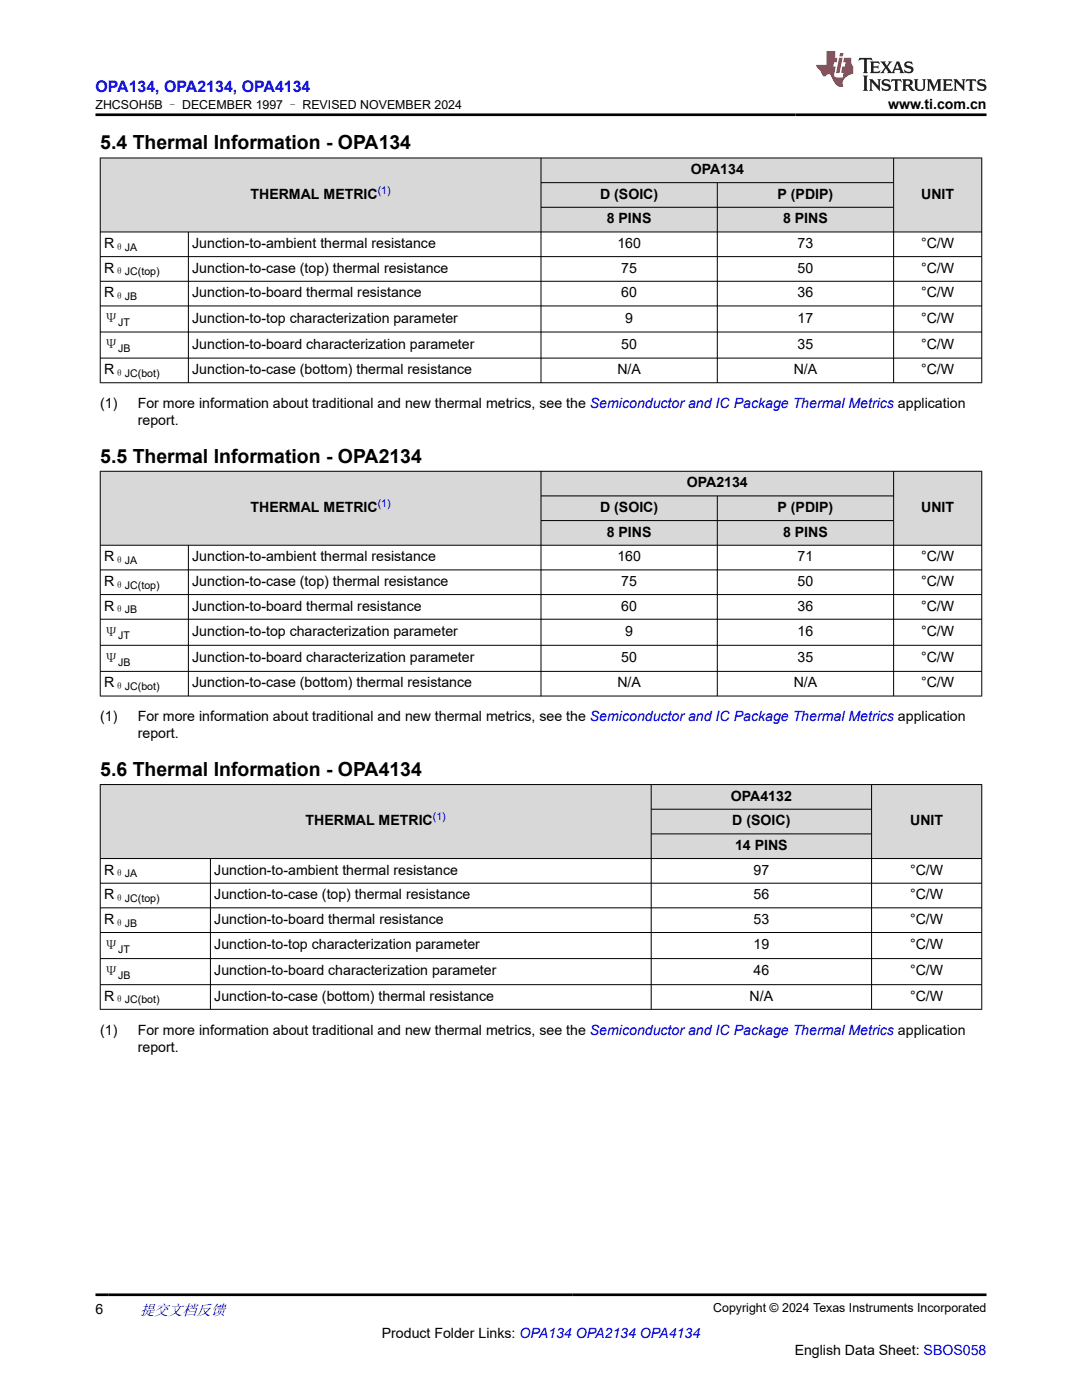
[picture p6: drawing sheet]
<svg xmlns="http://www.w3.org/2000/svg" width="216mm" height="279mm" viewBox="0 0 216 279" stroke-linecap="round" stroke-linejoin="round" font-family="sans-serif">
<defs><g id="words">
<g font-size="3.9">
<text x="20" y="29.8">5.4 Thermal Information - OPA134</text>
<text x="20" y="92.3">5.5 Thermal Information - OPA2134</text>
<text x="20" y="154.8">5.6 Thermal Information - OPA4134</text>
</g>
<text font-size="3.2" fill="#00f" x="19" y="18.3">OPA134, OPA2134, OPA4134</text>
<text font-size="3" fill="#00f" x="27.9" y="262.4">提交文档反馈</text>
<g font-size="2.8">
<text x="177.2" y="21.7">www.ti.com.cn</text>
<text x="137.8" y="34.7">OPA134</text>
<text x="50" y="39.6">THERMAL METRIC</text>
<text x="119.7" y="39.6">D (SOIC)</text>
<text x="155.2" y="39.6">P (PDIP)</text>
<text x="183.8" y="39.6">UNIT</text>
<text x="121.1" y="44.6">8 PINS</text>
<text x="156.3" y="44.6">8 PINS</text>
<text x="20.8" y="49.5">R</text>
<text x="38.4" y="49.5">Junction-to-ambient thermal resistance</text>
<text x="123.2" y="49.5">160</text>
<text x="159.2" y="49.5">73</text>
<text x="183.8" y="49.5">°C/W</text>
<text x="20.8" y="54.4">R</text>
<text x="20.8" y="59.3">R</text>
<text x="38.4" y="54.4">Junction-to-case (top) thermal resistance</text>
<text x="38.4" y="59.3">Junction-to-board thermal resistance</text>
<text x="124" y="54.4">75</text>
<text x="124" y="59.3">60</text>
<text x="159.2" y="54.4">50</text>
<text x="159.2" y="59.3">36</text>
<text x="183.8" y="54.4">°C/W</text>
<text x="183.8" y="59.3">°C/W</text>
<text x="20.8" y="64.5">Ψ</text>
<text x="38.4" y="64.4">Junction-to-top characterization parameter</text>
<text x="124.8" y="64.4">9</text>
<text x="159.2" y="64.4">17</text>
<text x="183.8" y="64.4">°C/W</text>
<text x="20.8" y="69.7">Ψ</text>
<text x="38.4" y="69.6">Junction-to-board characterization parameter</text>
<text x="124" y="69.6">50</text>
<text x="159.2" y="69.6">35</text>
<text x="183.8" y="69.6">°C/W</text>
<text x="20.8" y="74.7">R</text>
<text x="38.4" y="74.7">Junction-to-case (bottom) thermal resistance</text>
<text x="123.2" y="74.7">N/A</text>
<text x="158.4" y="74.7">N/A</text>
<text x="183.8" y="74.7">°C/W</text>
<text x="20" y="81.5">(1)</text>
<text x="27.5" y="81.5">For more information about traditional and new thermal metrics, see the Semiconductor and IC Package Thermal Metrics application</text>
<text x="27.5" y="84.8">report.</text>
<text x="137" y="97.2">OPA2134</text>
<text x="50" y="102.2">THERMAL METRIC</text>
<text x="119.7" y="102.2">D (SOIC)</text>
<text x="121.1" y="107.1">8 PINS</text>
<text x="155.2" y="102.2">P (PDIP)</text>
<text x="156.3" y="107.1">8 PINS</text>
<text x="183.8" y="102.2">UNIT</text>
<text x="20.8" y="112">R</text>
<text x="38.4" y="112">Junction-to-ambient thermal resistance</text>
<text x="123.2" y="112">160</text>
<text x="159.2" y="112">71</text>
<text x="183.8" y="112">°C/W</text>
<text x="20.8" y="116.9">R</text>
<text x="38.4" y="116.9">Junction-to-case (top) thermal resistance</text>
<text x="124" y="116.9">75</text>
<text x="159.2" y="116.9">50</text>
<text x="183.8" y="116.9">°C/W</text>
<text x="20.8" y="121.9">R</text>
<text x="38.4" y="121.9">Junction-to-board thermal resistance</text>
<text x="124" y="121.9">60</text>
<text x="159.2" y="121.9">36</text>
<text x="183.8" y="121.9">°C/W</text>
<text x="20.8" y="127.1">Ψ</text>
<text x="38.4" y="126.9">Junction-to-top characterization parameter</text>
<text x="124.8" y="126.9">9</text>
<text x="159.2" y="126.9">16</text>
<text x="183.8" y="126.9">°C/W</text>
<text x="20.8" y="132.3">Ψ</text>
<text x="20.8" y="137.2">R</text>
<text x="38.4" y="132.1">Junction-to-board characterization parameter</text>
<text x="38.4" y="137.2">Junction-to-case (bottom) thermal resistance</text>
<text x="123.2" y="137.2">N/A</text>
<text x="124" y="132.1">50</text>
<text x="158.4" y="137.2">N/A</text>
<text x="159.2" y="132.1">35</text>
<text x="183.8" y="132.1">°C/W</text>
<text x="183.8" y="137.2">°C/W</text>
<text x="20" y="144">(1)</text>
<text x="27.5" y="144">For more information about traditional and new thermal metrics, see the Semiconductor and IC Package Thermal Metrics application</text>
<text x="27.5" y="147.4">report.</text>
<text x="145.8" y="159.8">OPA4132</text>
<text x="61" y="164.7">THERMAL METRIC</text>
<text x="146.1" y="164.7">D (SOIC)</text>
<text x="181.6" y="164.7">UNIT</text>
<text x="146.7" y="169.6">14 PINS</text>
<text x="20.8" y="174.5">R</text>
<text x="20.8" y="179.5">R</text>
<text x="42.8" y="174.5">Junction-to-ambient thermal resistance</text>
<text x="42.8" y="179.5">Junction-to-case (top) thermal resistance</text>
<text x="150.4" y="174.5">97</text>
<text x="150.4" y="179.5">56</text>
<text x="181.6" y="174.5">°C/W</text>
<text x="181.6" y="179.5">°C/W</text>
<text x="20.8" y="184.4">R</text>
<text x="42.8" y="184.4">Junction-to-board thermal resistance</text>
<text x="150.4" y="184.4">53</text>
<text x="181.6" y="184.4">°C/W</text>
<text x="20.8" y="189.6">Ψ</text>
<text x="42.8" y="189.4">Junction-to-top characterization parameter</text>
<text x="150.4" y="189.4">19</text>
<text x="181.6" y="189.4">°C/W</text>
<text x="20.8" y="194.8">Ψ</text>
<text x="42.8" y="194.6">Junction-to-board characterization parameter</text>
<text x="150.4" y="194.6">46</text>
<text x="181.6" y="194.6">°C/W</text>
<text x="20.8" y="199.7">R</text>
<text x="42.8" y="199.7">Junction-to-case (bottom) thermal resistance</text>
<text x="149.6" y="199.7">N/A</text>
<text x="181.6" y="199.7">°C/W</text>
<text x="20" y="206.5">(1)</text>
<text x="27.5" y="209.9">report.</text>
<text x="27.5" y="206.5">For more information about traditional and new thermal metrics, see the Semiconductor and IC Package Thermal Metrics application</text>
<text x="19" y="262.1">6</text>
<text x="76.2" y="266.9">Product Folder Links: OPA134 OPA2134 OPA4134</text>
<text x="158.6" y="270.3">English Data Sheet: SBOS058</text>
</g>
<g font-size="2.5">
<text x="19" y="21.8">ZHCSOH5B – DECEMBER 1997 – REVISED NOVEMBER 2024</text>
<text x="142.3" y="261.8">Copyright © 2024 Texas Instruments Incorporated</text>
</g>
<g font-size="2.1" fill="#00f">
<text x="75.4" y="38.7">(1)</text>
<text x="75.4" y="101.2">(1)</text>
<text x="86.4" y="163.7">(1)</text>
</g>
<g font-size="2.1">
<text x="22.8" y="50">θJA</text>
<text x="22.8" y="55">θJC(top)</text>
<text x="22.8" y="59.9">θJB</text>
<text x="23.6" y="65.1">JT</text>
<text x="23.6" y="70.3">JB</text>
<text x="22.8" y="75.2">θJC(bot)</text>
<text x="22.8" y="112.6">θJA</text>
<text x="22.8" y="117.5">θJC(top)</text>
<text x="22.8" y="122.4">θJB</text>
<text x="23.6" y="127.6">JT</text>
<text x="22.8" y="137.7">θJC(bot)</text>
<text x="23.6" y="132.8">JB</text>
<text x="22.8" y="175.1">θJA</text>
<text x="22.8" y="180">θJC(top)</text>
<text x="22.8" y="184.9">θJB</text>
<text x="23.6" y="190.1">JT</text>
<text x="23.6" y="195.3">JB</text>
<text x="22.8" y="200.3">θJC(bot)</text>
</g>
</g></defs>
<g fill="#d8d8d8">
<path d="M20 31.5h175.9v5h-175.9z" fill-rule="evenodd"/>
<path d="M20.1 31.6h87.8v14.6h-87.8z" fill-rule="evenodd"/>
<path d="M108 31.6h70.2v4.8h-70.2z" fill-rule="evenodd"/>
<path d="M178.4 31.6h17.4v14.6h-17.4z" fill-rule="evenodd"/>
<path d="M108 36.5h35.1v4.8h-35.1z" fill-rule="evenodd"/>
<path d="M143.2 36.5h35v4.8h-35z" fill-rule="evenodd"/>
<path d="M108 41.4h35.1v4.8h-35.1z" fill-rule="evenodd"/>
<path d="M143.2 41.4h35v4.8h-35z" fill-rule="evenodd"/>
</g>
<g fill="none" stroke="#000" stroke-width=".2">
<path d="M19.9 31.5h176.1M20 31.5v44.9M107.9 31.5v44.9M107.9 36.5h70.5M143.1 36.5v39.9M178.3 31.5v44.9M195.9 31.5v44.9M19.9 46.3h176.1M19.9 51.2h176.1M19.9 56.1h176.1M37.6 46.3v30.1M107.9 41.4h70.5"/>
<path d="M19.9 61.1h176.1M19.9 66.3h176.1M19.9 71.5h176.1M19.9 76.4h176.1"/>
</g>
<g fill="#d8d8d8">
<path d="M20 94.1h175.9v4.9h-175.9z" fill-rule="evenodd"/>
<path d="M20.1 94.1h87.8v14.7h-87.8z" fill-rule="evenodd"/>
<path d="M108 94.1h70.2v4.8h-70.2z" fill-rule="evenodd"/>
<path d="M178.4 94.1h17.4v14.7h-17.4z" fill-rule="evenodd"/>
<path d="M108 99h35.1v4.8h-35.1z" fill-rule="evenodd"/>
<path d="M143.2 99h35v4.8h-35z" fill-rule="evenodd"/>
<path d="M108 104h35.1v4.8h-35.1z" fill-rule="evenodd"/>
<path d="M143.2 104h35v4.8h-35z" fill-rule="evenodd"/>
</g>
<g fill="none" stroke="#000" stroke-width=".2">
<path d="M19.9 94.1h176.1M20 94v45M107.9 94v45M107.9 99h70.5M143.1 99v40M178.3 94v45M195.9 94v45M19.9 108.8h176.1M19.9 113.7h176.1M19.9 118.7h176.1M37.6 108.8v30.2M107.9 103.9h70.5"/>
<path d="M19.9 123.6h176.1M19.9 128.8h176.1M19.9 134h176.1M19.9 138.9h176.1"/>
</g>
<g fill="#d8d8d8">
<path d="M20 156.6h175.9v4.9h-175.9z" fill-rule="evenodd"/>
<path d="M20.1 156.6h109.8v14.7h-109.8z" fill-rule="evenodd"/>
<path d="M130 156.6h43.9v4.8h-43.9z" fill-rule="evenodd"/>
<path d="M174 156.6h21.8v14.7h-21.8z" fill-rule="evenodd"/>
<path d="M130 161.6h43.9v4.8h-43.9z" fill-rule="evenodd"/>
<path d="M130 166.5h43.9v4.8h-43.9z" fill-rule="evenodd"/>
</g>
<g fill="none" stroke="#000" stroke-width=".2">
<path d="M19.9 156.6h176.1M20 156.5v45M129.9 156.5v45M173.9 156.5v45M195.9 156.5v45M19.9 171.3h176.1M19.9 176.3h176.1M42 171.3v30.2M129.9 161.5h44.1M129.9 166.4h44.1M19.9 181.2h176.1M19.9 186.1h176.1"/>
<path d="M19.9 191.3h176.1M19.9 196.5h176.1M19.9 201.4h176.1"/>
</g>
<path d="M171.5 11.6l-.2 .5 .5-.2h.6v.1v2.2l-.2 .4h1l-.2-.4v-2.2v-.1h.5l.6 .2-.2-.5zM173.6 12.3l.2 .4v1.5l-.2 .4h1.9l.1-.6a1.08 1.08 0 0 1-1.3 .2v-.7h.6l.4 .2v-.7l-.4 .2h-.6v-.5l.2-.2a1 1 0 0 1 1 .3l-.1-.5zM175.7 12.3l.9 1.1-1 1.2h.9l-.2-.2 .5-.8 .4 .8-.2 .2h1.6l-.2-.2 .2-.5h.9l.1 .5-.1 .2h.9l-.2-.3-.8-2h-.5l-.9 2.2-.9-1.1 .9-1.1h-.8l.2 .2-.4 .6-.4-.6 .2-.2zM179 12.7l.4 1h-.7zM180.7 12.4a.65 .65 0 0 0-.2 .7 .65 .65 0 0 0 .6 .5l.6 .1 .1 .3a.79 .79 0 0 1-.7 .4 .79 .79 0 0 1-.7-.5l.1 .7 .2-.1a.93 .93 0 0 0 1.1 .1 .93 .93 0 0 0 .4-1 1.46 1.46 0 0 0-1.2-.6l-.1-.3a1.09 1.09 0 0 1 1.2 .2l-.2-.6-.1 .1-.5-.2zM172.2 15.1l.2 .4v2.2l-.2 .4h1l-.2-.4v-2.2l.2-.4zM173.4 15.8l.2 .4v1.5l-.2 .4h.8l-.3-.4 .1-1.3 1.6 1.8v-2l.2-.4h-.7l.1 .2 .1 1.1-1.2-1.3zM176.2 15.9a.65 .65 0 0 0-.2 .8 .65 .65 0 0 0 .6 .4l.6 .2 .1 .2a.79 .79 0 0 1-.7 .4 .79 .79 0 0 1-.7-.5l.1 .7 .2-.1a.93 .93 0 0 0 1.1 .1 .93 .93 0 0 0 .4-.9 1.46 1.46 0 0 0-1.2-.6l-.1-.4a1.09 1.09 0 0 1 1.2 .2l-.1-.6-.2 .1-.5-.1zM177.9 15.8l-.1 .6a.63 .63 0 0 1 .8-.3v1.6l-.3 .4h1l-.2-.4v-1.6a.66 .66 0 0 1 .8 .3l-.1-.6zM180 15.8l.2 .4v1.5l-.2 .4h1l-.2-.2-.1-.7h.5l.1 .2a.79 .79 0 0 0 1.2 .6l-1-.9a.61 .61 0 0 0 .6-.6 .61 .61 0 0 0-.5-.7zM180.8 16.1h.1a.47 .47 0 0 1 .5 .1 .47 .47 0 0 1 .1 .5l-.1 .1-.7 .1zM182.3 15.8l.2 .2a2.27 2.27 0 0 0 .4 2 1.04 1.04 0 0 0 1.7-.7v-1.3l.2-.2h-.8l.2 .4v1.1a.6 .6 0 0 1-.6 .6 .6 .6 0 0 1-.6-.6v-1.1l.3-.4zM184.9 15.8l.2 .4v1.5l-.2 .4h.8l-.3-.4v-1.4l.9 1.9 .9-1.9v1.4l-.3 .4h1l-.2-.4v-1.5l.2-.4h-.8l-.7 1.5-.6-1.5zM188.1 15.8l.2 .4v1.5l-.2 .4h1.9l.1-.6a1.09 1.09 0 0 1-1.3 .2v-.7h.6l.4 .2v-.6l-.4 .2h-.6v-.6l.2-.1a1.01 1.01 0 0 1 1 .3l-.1-.6zM190.2 15.8l.3 .4v1.5l-.3 .4h.8l-.2-.4v-1.3l1.6 1.8v-2l.2-.4h-.7l.2 .2v1.1l-1.2-1.3zM192.8 15.8l-.1 .6a.63 .63 0 0 1 .8-.3v1.6l-.3 .4h1l-.2-.4v-1.6a.66 .66 0 0 1 .8 .3l-.1-.6zM195.2 15.9a.65 .65 0 0 0-.2 .8 .65 .65 0 0 0 .6 .4l.6 .2 .2 .2a.79 .79 0 0 1-.7 .4 .79 .79 0 0 1-.7-.5l.1 .7 .2-.1a.93 .93 0 0 0 1 .1 .93 .93 0 0 0 .5-.9 1.46 1.46 0 0 0-1.3-.6v-.4a1.09 1.09 0 0 1 1.2 .2l-.2-.6-.2 .1-.5-.1z" fill="#231f20"/>
<path d="M164.9 10.2v2.8h-2l.1 .3 .8 1a.95 .95 0 0 0 1 .9 .59 .59 0 0 1 .5-.4 .59 .59 0 0 1 .5 .4l.4 .7a1.59 1.59 0 0 0 2.1 1.4 1.61 1.61 0 0 1 1-2.3l1-.3-.1-1.5a1.59 1.59 0 0 1-.3-1.7h-1.5l-.2 .9h.6l-.2 .9h-.5l-.2 1v.2l.4 .1-.1 .9h-.7a.73 .73 0 0 1-1-.7l.3-1.5h-.5l.1-.9h.5l.2-.9h-.5v-1.3zM167.4 11.5l-.6 3.1h.7l.6-3.1zM167.6 10.6l-.1 .6h.7l.1-.6z" fill="#ed1c24"/>
<path d="M19 22.9h177.8M19 258.4h177.8" fill="none" stroke="#000" stroke-width=".53"/>
<use href="#words"/>
</svg>
